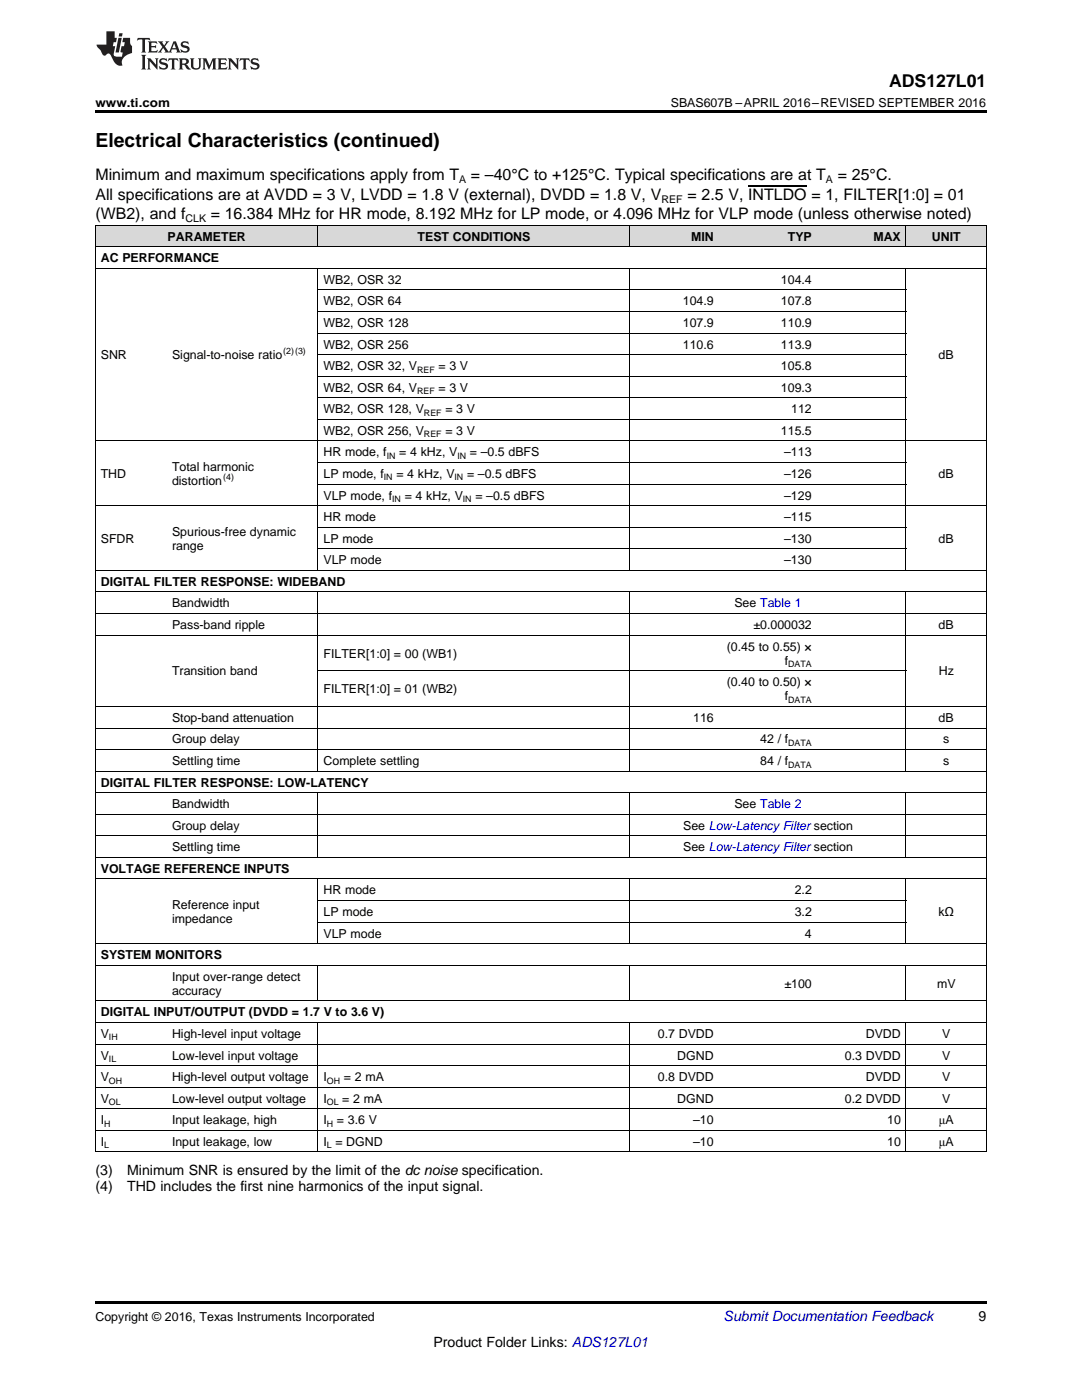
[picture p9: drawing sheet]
<svg xmlns="http://www.w3.org/2000/svg" width="216mm" height="279mm" viewBox="0 0 216 279" stroke-linecap="round" stroke-linejoin="round" font-family="sans-serif">
<defs><g id="words">
<text font-size="3.9" x="19" y="29.3">Electrical Characteristics (continued)</text>
<text font-size="3.5" x="177.4" y="17.3">ADS127L01</text>
<g font-size="3.2">
<text x="19" y="36">Minimum and maximum specifications apply from T</text>
<text x="94" y="36">= –40°C to +125°C. Typical specifications are at T</text>
<text x="167.2" y="36">= 25°C.</text>
<text x="19" y="39.9">All specifications are at AVDD = 3 V, LVDD = 1.8 V (external), DVDD = 1.8 V, V</text>
<text x="137.2" y="39.9">= 2.5 V, INTLDO = 1, FILTER[1:0] = 01</text>
<text x="19" y="43.7">(WB2), and f</text>
<text x="42.1" y="43.7">= 16.384 MHz for HR mode, 8.192 MHz for LP mode, or 4.096 MHz for VLP mode (unless otherwise noted)</text>
</g>
<g font-size="2.8">
<text x="19" y="234.5">(3)</text>
<text x="19" y="237.7">(4)</text>
<text x="25.4" y="234.5">Minimum SNR is ensured by the limit of the dc noise specification.</text>
<text x="25.4" y="237.7">THD includes the first nine harmonics of the input signal.</text>
<text x="195.3" y="263.6">9</text>
<text x="86.5" y="268.9">Product Folder Links: ADS127L01</text>
</g>
<text font-size="2.8" fill="#0000c8" x="144.4" y="263.6">Submit Documentation Feedback</text>
<g font-size="2.5">
<text x="19" y="21.4">www.ti.com</text>
<text x="133.8" y="21.4">SBAS607B –APRIL 2016–REVISED SEPTEMBER 2016</text>
<text x="20.1" y="52.4">AC PERFORMANCE</text>
<text x="33.4" y="48">PARAMETER</text>
<text x="83.3" y="48">TEST CONDITIONS</text>
<text x="137.9" y="48">MIN</text>
<text x="157.2" y="48">TYP</text>
<text x="174.3" y="48">MAX</text>
<text x="185.9" y="48">UNIT</text>
<text x="64.6" y="56.7">WB2, OSR 32</text>
<text x="155.8" y="56.7">104.4</text>
<text x="64.6" y="61">WB2, OSR 64</text>
<text x="64.6" y="65.3">WB2, OSR 128</text>
<text x="136.2" y="61">104.9</text>
<text x="136.2" y="65.3">107.9</text>
<text x="155.8" y="61">107.8</text>
<text x="155.8" y="65.3">110.9</text>
<text x="20.1" y="71.7">SNR</text>
<text x="34.3" y="71.7">Signal-to-noise ratio</text>
<text x="64.6" y="69.6">WB2, OSR 256</text>
<text x="136.2" y="69.6">110.6</text>
<text x="155.8" y="69.6">113.9</text>
<text x="187.3" y="71.7">dB</text>
<text x="64.6" y="73.9">WB2, OSR 32, V</text>
<text x="87.5" y="73.9">= 3 V</text>
<text x="155.8" y="73.9">105.8</text>
<text x="64.6" y="78.2">WB2, OSR 64, V</text>
<text x="64.6" y="82.5">WB2, OSR 128, V</text>
<text x="87.5" y="78.2">= 3 V</text>
<text x="88.9" y="82.5">= 3 V</text>
<text x="155.8" y="78.2">109.3</text>
<text x="157.9" y="82.5">112</text>
<text x="64.6" y="86.8">WB2, OSR 256, V</text>
<text x="88.9" y="86.8">= 3 V</text>
<text x="155.8" y="86.8">115.5</text>
<text x="20.1" y="95.4">THD</text>
<text x="34.3" y="94">Total harmonic</text>
<text x="64.6" y="91.1">HR mode, f</text>
<text x="64.6" y="95.4">LP mode, f</text>
<text x="79.1" y="95.4">= 4 kHz, V</text>
<text x="79.7" y="91.1">= 4 kHz, V</text>
<text x="93.2" y="95.4">= –0.5 dBFS</text>
<text x="93.8" y="91.1">= –0.5 dBFS</text>
<text x="156.5" y="91.1">–113</text>
<text x="156.5" y="95.4">–126</text>
<text x="187.3" y="95.4">dB</text>
<text x="34.3" y="96.8">distortion</text>
<text x="64.6" y="99.7">VLP mode, f</text>
<text x="80.8" y="99.7">= 4 kHz, V</text>
<text x="94.9" y="99.7">= –0.5 dBFS</text>
<text x="156.5" y="99.7">–129</text>
<text x="34.3" y="106.9">Spurious-free dynamic</text>
<text x="64.6" y="104">HR mode</text>
<text x="156.5" y="104">–115</text>
<text x="20.1" y="108.3">SFDR</text>
<text x="34.3" y="109.7">range</text>
<text x="64.6" y="108.3">LP mode</text>
<text x="64.6" y="112.6">VLP mode</text>
<text x="156.5" y="108.3">–130</text>
<text x="156.5" y="112.6">–130</text>
<text x="187.3" y="108.3">dB</text>
<text x="20.1" y="116.9">DIGITAL FILTER RESPONSE: WIDEBAND</text>
<text x="34.3" y="121.2">Bandwidth</text>
<text x="34.3" y="125.5">Pass-band ripple</text>
<text x="146.5" y="121.2">See Table 1</text>
<text x="150.4" y="125.5">±0.000032</text>
<text x="187.3" y="125.5">dB</text>
<text x="64.6" y="131.2">FILTER[1:0] = 00 (WB1)</text>
<text x="145" y="129.8">(0.45 to 0.55) ×</text>
<text x="34.3" y="134.8">Transition band</text>
<text x="145" y="136.9">(0.40 to 0.50) ×</text>
<text x="156.6" y="132.6">f</text>
<text x="187.3" y="134.8">Hz</text>
<text x="64.6" y="138.4">FILTER[1:0] = 01 (WB2)</text>
<text x="156.6" y="139.8">f</text>
<text x="34.3" y="144.1">Stop-band attenuation</text>
<text x="34.3" y="148.4">Group delay</text>
<text x="138.3" y="144.1">116</text>
<text x="151.7" y="148.4">42 / f</text>
<text x="187.3" y="144.1">dB</text>
<text x="188.2" y="148.4">s</text>
<text x="34.3" y="152.7">Settling time</text>
<text x="64.6" y="152.7">Complete settling</text>
<text x="151.7" y="152.7">84 / f</text>
<text x="188.2" y="152.7">s</text>
<text x="20.1" y="157">DIGITAL FILTER RESPONSE: LOW-LATENCY</text>
<text x="34.3" y="161.3">Bandwidth</text>
<text x="146.5" y="161.3">See Table 2</text>
<text x="34.3" y="165.6">Group delay</text>
<text x="136.3" y="165.6">See Low-Latency Filter section</text>
<text x="34.3" y="169.9">Settling time</text>
<text x="136.3" y="169.9">See Low-Latency Filter section</text>
<text x="20.1" y="174.2">VOLTAGE REFERENCE INPUTS</text>
<text x="64.6" y="178.5">HR mode</text>
<text x="158.6" y="178.5">2.2</text>
<text x="34.3" y="181.4">Reference input</text>
<text x="34.3" y="184.2">impedance</text>
<text x="64.6" y="182.8">LP mode</text>
<text x="158.6" y="182.8">3.2</text>
<text x="187.3" y="182.8">kΩ</text>
<text x="20.1" y="191.4">SYSTEM MONITORS</text>
<text x="64.6" y="187.1">VLP mode</text>
<text x="160.6" y="187.1">4</text>
<text x="34.3" y="195.7">Input over-range detect</text>
<text x="156.5" y="197.1">±100</text>
<text x="187" y="197.1">mV</text>
<text x="20.1" y="202.8">DIGITAL INPUT/OUTPUT (DVDD = 1.7 V to 3.6 V)</text>
<text x="34.3" y="198.5">accuracy</text>
<text x="20.1" y="207.2">V</text>
<text x="34.3" y="207.2">High-level input voltage</text>
<text x="131.3" y="207.2">0.7 DVDD</text>
<text x="172.8" y="207.2">DVDD</text>
<text x="188" y="207.2">V</text>
<text x="20.1" y="211.5">V</text>
<text x="20.1" y="215.8">V</text>
<text x="34.3" y="211.5">Low-level input voltage</text>
<text x="34.3" y="215.8">High-level output voltage</text>
<text x="64.6" y="215.8">I</text>
<text x="68.6" y="215.8">= 2 mA</text>
<text x="131.3" y="215.8">0.8 DVDD</text>
<text x="135.1" y="211.5">DGND</text>
<text x="168.6" y="211.5">0.3 DVDD</text>
<text x="172.8" y="215.8">DVDD</text>
<text x="188" y="211.5">V</text>
<text x="188" y="215.8">V</text>
<text x="20.1" y="220.1">V</text>
<text x="34.3" y="220.1">Low-level output voltage</text>
<text x="64.6" y="220.1">I</text>
<text x="68.3" y="220.1">= 2 mA</text>
<text x="135.1" y="220.1">DGND</text>
<text x="168.6" y="220.1">0.2 DVDD</text>
<text x="188" y="220.1">V</text>
<text x="20.1" y="224.4">I</text>
<text x="34.3" y="224.4">Input leakage, high</text>
<text x="64.6" y="224.4">I</text>
<text x="67.2" y="224.4">= 3.6 V</text>
<text x="138.3" y="224.4">–10</text>
<text x="177" y="224.4">10</text>
<text x="187.3" y="224.4">μA</text>
<text x="20.1" y="228.7">I</text>
<text x="34.3" y="228.7">Input leakage, low</text>
<text x="64.6" y="228.7">I = DGND</text>
<text x="138.3" y="228.7">–10</text>
<text x="177" y="228.7">10</text>
<text x="187.3" y="228.7">μA</text>
<text x="19" y="263.6">Copyright © 2016, Texas Instruments Incorporated</text>
</g>
<g font-size="2.1">
<text x="91.6" y="36.6">A</text>
<text x="132" y="40.5">REF</text>
<text x="164.8" y="36.6">A</text>
<text x="37" y="44.4">CLK</text>
</g>
<g font-size="1.8">
<text x="56.5" y="70.7">(2)(3)</text>
<text x="83.2" y="74.4">REF</text>
<text x="83.2" y="78.7">REF</text>
<text x="84.6" y="83">REF</text>
<text x="84.6" y="87.3">REF</text>
<text x="44.6" y="95.8">(4)</text>
<text x="76.6" y="95.9">IN</text>
<text x="77.2" y="91.6">IN</text>
<text x="90.7" y="95.9">IN</text>
<text x="91.3" y="91.6">IN</text>
<text x="78.2" y="100.2">IN</text>
<text x="92.4" y="100.2">IN</text>
<text x="157.3" y="133.1">DATA</text>
<text x="157.3" y="140.3">DATA</text>
<text x="157.3" y="148.9">DATA</text>
<text x="157.3" y="153.2">DATA</text>
<text x="21.7" y="207.6">IH</text>
<text x="21.7" y="211.9">IL</text>
<text x="21.7" y="216.3">OH</text>
<text x="21.7" y="220.6">OL</text>
<text x="65.2" y="216.3">OH</text>
<text x="65.2" y="220.6">OL</text>
<text x="20.8" y="224.9">H</text>
<text x="65.2" y="224.9">H</text>
<text x="20.8" y="229.2">L</text>
<text x="65.2" y="229.2">L</text>
</g>
</g></defs>
<g fill="#d8d8d8">
<path d="M19 45h14.3v4.3h-14.3z"/>
<path d="M33.3 45h26.6v4.3h-26.6z"/>
<path d="M59.9 45h3.6v4.3h-3.6z"/>
<path d="M63.5 45h35.6v4.3h-35.6z"/>
<path d="M99.1 45h26.6v4.3h-26.6z"/>
<path d="M125.7 45h17.8v4.3h-17.8z"/>
<path d="M143.5 45h19.6v4.3h-19.6z"/>
<path d="M163.1 45h17.7v4.3h-17.7z"/>
<path d="M180.8 45h16v4.3h-16z"/>
</g>
<path d="M19 22h177.8v.5h-177.8zM19 259.7h177.8v.5h-177.8z" fill="#000"/>
<g fill="none" stroke="#000" stroke-width=".2">
<path d="M19 53.6h177.8M19 49.3h177.8M19 45h177.8M19.1 45v184.9M63.4 45v4.3M63.4 53.6v60.3M63.5 57.9h117.3M125.7 45v4.3M125.7 53.6v60.3M180.8 45v4.3M180.8 53.6v60.3M196.8 45v184.9"/>
<path d="M63.5 79.4h117.3M63.5 75.1h117.3M63.5 70.8h117.3M63.5 66.5h117.3M63.5 62.2h117.3M19 88h177.8M63.5 96.6h117.3M63.5 92.3h117.3M63.5 83.7h117.3M19 118.1h177.8M19 113.8h177.8M19 100.9h177.8"/>
<path d="M63.4 118.2v35.8M63.5 109.5h117.3M63.5 105.2h117.3M125.7 118.2v35.8M180.8 118.2v35.8M19 126.7h177.8M19 122.4h177.8M63.5 133.9h117.3M19 158.2h177.8M19 153.9h177.8M19 149.6h177.8M19 145.3h177.8"/>
<path d="M19 141h177.8M63.4 158.3v12.9M125.7 158.3v12.9M180.8 158.3v12.9M19 175.4h177.8M19 171.1h177.8M19 166.8h177.8M19 162.5h177.8M63.4 175.5v12.9M63.5 179.7h117.3M125.7 175.5v12.9M180.8 175.5v12.9"/>
<path d="M19 199.8h177.8M19 192.6h177.8M19 188.3h177.8M63.4 192.7v7.1M63.5 184h117.3M125.7 192.7v7.1M180.8 192.7v7.1M19 217h177.8M19 212.7h177.8M19 208.4h177.8M19 204.1h177.8M63.4 204.1v25.8"/>
<path d="M125.7 204.1v25.8M180.8 204.1v25.8M19 229.9h177.8M19 225.6h177.8M19 221.3h177.8"/>
</g>
<g fill="#231f20">
<path d="M27.5 7.6l-.1 .5 .4-.2h.6v.1v2.1l-.2 .4h1l-.3-.4v-2.1l.1-.1h.5l.5 .2-.2-.5zM29.5 8.3l.2 .3v1.5l-.2 .4h1.8l.2-.6a1.04 1.04 0 0 1-1.3 .2v-.7h.6l.3 .2v-.6l-.3 .2h-.6v-.6l.8-.1 .4 .3-.2-.5zM31.5 8.3l.9 1.1-.9 1.1h.8l-.2-.2 .5-.7 .4 .7-.2 .2h1.5l-.1-.2 .1-.4h.9l.1 .4-.2 .2h1l-.3-.3-.7-1.9h-.5l-.9 2-.8-1 .9-1h-.8l.1 .3-.3 .5-.4-.6 .2-.2zM34.7 8.6l.4 1h-.7zM36.3 8.4a.63 .63 0 0 0-.2 .7 .63 .63 0 0 0 .6 .4l.6 .2 .1 .2a.75 .75 0 0 1-.7 .4 .75 .75 0 0 1-.6-.5l.1 .7 .1-.1a1.11 1.11 0 0 0 1.5-.6 1.13 1.13 0 0 0-1.2-.8l-.1-.4a1.04 1.04 0 0 1 1.2 .2l-.2-.5-.1 .1-.5-.2zM28.2 10.9l.2 .4v2.2l-.2 .4h1l-.3-.4v-2.2l.3-.4zM29.3 11.6l.3 .4v1.5l-.3 .4h.8l-.2-.4v-1.3l1.5 1.7v-1.9l.2-.4h-.7l.2 .4v.9l-1.1-1.3zM32 11.8a.62 .62 0 0 0-.2 .7 .62 .62 0 0 0 .6 .4l.6 .1 .1 .3a.76 .76 0 0 1-.7 .3 .76 .76 0 0 1-.6-.4l.1 .7 .1-.1a1.11 1.11 0 0 0 1.5-.6 1.13 1.13 0 0 0-1.2-.8l-.1-.4a1.04 1.04 0 0 1 1.2 .2l-.2-.6-.1 .1-.5-.1zM33.7 11.6l-.2 .6a.61 .61 0 0 1 .8-.3v1.6l-.2 .4h.9l-.2-.4v-1.6a.63 .63 0 0 1 .8 .3l-.2-.6zM35.6 11.6l.3 .4v1.5l-.3 .4h1l-.2-.2v-.8l.5 .2a.76 .76 0 0 0 1.2 .7l-1-1a.58 .58 0 0 0 .6-.5 .58 .58 0 0 0-.5-.6zM36.4 11.9h.1a.45 .45 0 0 1 .5 .1 .45 .45 0 0 1 .1 .5l-.7 .2zM37.9 11.6l.2 .2a2.17 2.17 0 0 0 .3 1.9 .99 .99 0 0 0 1.6-.6v-1.1l.2-.4h-.7l.2 .2a1.92 1.92 0 0 1-.2 1.8 .6 .6 0 0 1-.9-.5v-1.1l.2-.4zM40.4 11.6l.2 .4v1.5l-.2 .4h.7l-.2-.4v-1.4l.8 1.8 .8-1.8v1.4l-.2 .4h.9l-.2-.4v-1.5l.2-.4h-.8l-.6 1.5-.6-1.5zM43.4 11.6l.2 .4v1.5l-.2 .4h1.8l.2-.6a1.04 1.04 0 0 1-1.3 .1v-.6h.5l.4 .2v-.6l-.4 .2h-.5v-.7h.8l.3 .3-.1-.6zM45.5 11.6l.2 .4v1.5l-.2 .4h.7l-.2-.4v-1.3l1.5 1.7v-1.9l.2-.4h-.7l.2 .4v.9l-1.1-1.3zM47.9 11.6l-.1 .6a.61 .61 0 0 1 .8-.3v1.6l-.3 .4h1l-.3-.4 .1-1.6a.63 .63 0 0 1 .7 .3l-.1-.6zM50.2 11.8a.62 .62 0 0 0-.2 .7 .62 .62 0 0 0 .6 .4l.6 .1 .2 .3a.76 .76 0 0 1-.8 .3 .76 .76 0 0 1-.6-.4l.1 .7 .2-.1a1.11 1.11 0 0 0 1.5-.6 1.13 1.13 0 0 0-1.3-.8l-.1-.4a1.04 1.04 0 0 1 1.2 .2l-.1-.6-.2 .1-.5-.1z"/>
<path d="M21.2 6.3v2.6h-1.9l.1 .4 .7 .9a.91 .91 0 0 0 1 .8 .56 .56 0 0 1 .5-.3 .56 .56 0 0 1 .5 .3l.4 .8a1.53 1.53 0 0 0 1.9 1.2 1.54 1.54 0 0 1 1-2.1l.9-.3v-1.4a1.52 1.52 0 0 1-.3-1.6h-1.4l-.2 .8h.5l-.2 .8h-.4l-.2 1v.2l.4 .1-.2 .8a1.93 1.93 0 0 1-1.6-.3l.3-1.8h-.5l.2-.8h.4l.2-.8h-.4v-1.3zM23.6 7.6l-.6 2.9h.7l.6-2.9zM23.8 6.6l-.1 .7h.6l.2-.7z"/>
</g>
<path d="M149.3 37.1h11.6" fill="none" stroke="#000" stroke-width=".21"/>
<use href="#words"/>
</svg>
